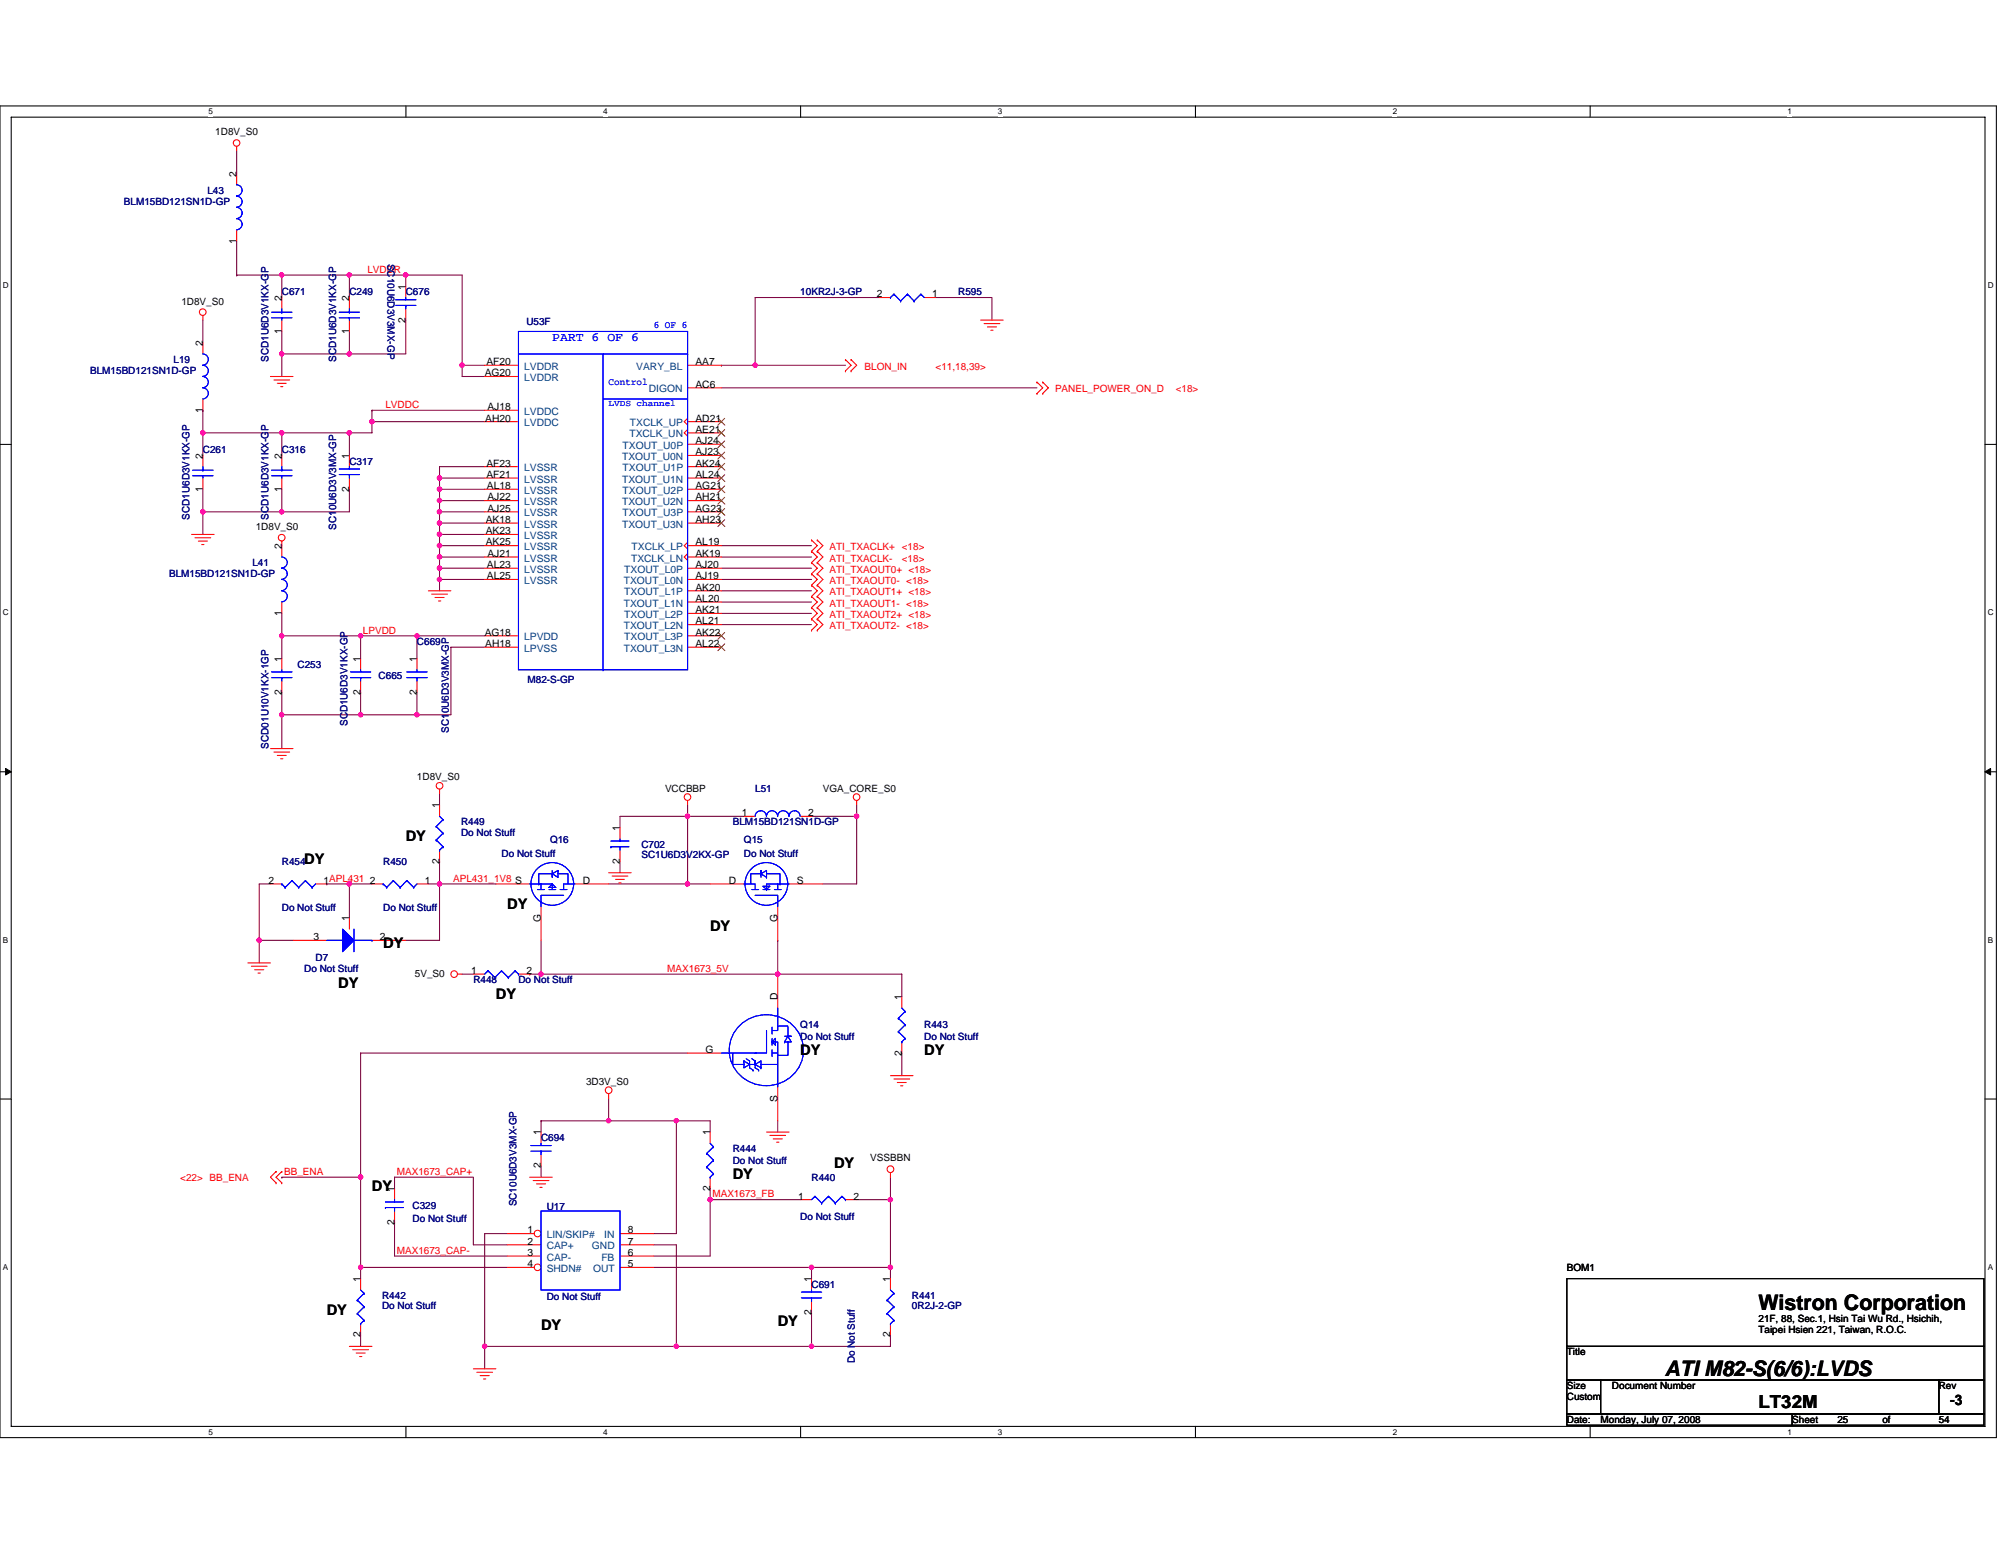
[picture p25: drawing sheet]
<svg xmlns="http://www.w3.org/2000/svg" width="279mm" height="216mm" viewBox="0 0 279 216" stroke-linecap="round" stroke-linejoin="round" font-family="sans-serif">
<defs><g id="words">
<g font-size="3">
<text x="245.7" y="182.9">Wistron Corporation</text>
<text x="232.6" y="192.2">ATI M82-S(6/6):LVDS</text>
</g>
<text font-size="2.5" x="245.7" y="196.6">LT32M</text>
<g font-size="2">
<text x="56.7" y="117.5">DY</text>
<text x="42.5" y="120.6">DY</text>
<text x="70.9" y="126.9">DY</text>
<text x="99.2" y="130">DY</text>
<text x="47.2" y="137.9">DY</text>
<text x="53.5" y="132.4">DY</text>
<text x="69.3" y="139.5">DY</text>
<text x="111.8" y="147.4">DY</text>
<text x="129.1" y="147.4">DY</text>
<text x="52" y="166.3">DY</text>
<text x="102.4" y="164.7">DY</text>
<text x="116.5" y="163.1">DY</text>
<text x="45.7" y="183.6">DY</text>
<text x="75.6" y="185.8">DY</text>
<text x="108.6" y="185.2">DY</text>
<text x="272.4" y="196.2">-3</text>
</g>
<text font-size="1.7" fill="#00f" x="77.2" y="47.6">PART 6 OF 6</text>
<g font-size="1.4">
<text x="30.1" y="18.9">1D8V_S0</text>
<text x="33" y="24.7" transform="rotate(-90 33 24.7)">2</text>
<text x="33" y="34" transform="rotate(-90 33 34)">1</text>
<text x="56.7" y="40.4" transform="rotate(-90 56.7 40.4)">1</text>
<text x="122.5" y="41.5">2</text>
<text x="130.2" y="41.5">1</text>
<text x="25.3" y="42.5">1D8V_S0</text>
<text x="39.3" y="46.6" transform="rotate(-90 39.3 46.6)">1</text>
<text x="39.3" y="42" transform="rotate(-90 39.3 42)">2</text>
<text x="48.8" y="46.6" transform="rotate(-90 48.8 46.6)">1</text>
<text x="48.8" y="42" transform="rotate(-90 48.8 42)">2</text>
<text x="56.7" y="45" transform="rotate(-90 56.7 45)">2</text>
<text x="28.3" y="48.3" transform="rotate(-90 28.3 48.3)">2</text>
<text x="67.7" y="52.6">AG20</text>
<text x="67.9" y="51">AF20</text>
<text x="97.2" y="51">AA7</text>
<text x="28.3" y="57.6" transform="rotate(-90 28.3 57.6)">1</text>
<text x="67.8" y="58.9">AH20</text>
<text x="68.1" y="57.3">AJ18</text>
<text x="97.2" y="54.1">AC6</text>
<text x="97.2" y="58.9">AD21</text>
<text x="28.3" y="64.1" transform="rotate(-90 28.3 64.1)">2</text>
<text x="39.3" y="64.1" transform="rotate(-90 39.3 64.1)">2</text>
<text x="48.8" y="64.1" transform="rotate(-90 48.8 64.1)">1</text>
<text x="67.9" y="65.2">AF23</text>
<text x="97.2" y="60.4">AE21</text>
<text x="97.2" y="63.6">AJ23</text>
<text x="97.2" y="65.2">AK24</text>
<text x="97.2" y="62">AJ24</text>
<text x="28.3" y="68.7" transform="rotate(-90 28.3 68.7)">1</text>
<text x="39.3" y="68.7" transform="rotate(-90 39.3 68.7)">1</text>
<text x="48.8" y="68.7" transform="rotate(-90 48.8 68.7)">2</text>
<text x="67.9" y="66.7">AF21</text>
<text x="68" y="68.3">AL18</text>
<text x="68.1" y="69.9">AJ22</text>
<text x="68.1" y="71.5">AJ25</text>
<text x="97.2" y="69.9">AH21</text>
<text x="97.2" y="66.7">AL24</text>
<text x="97.2" y="71.5">AG23</text>
<text x="97.2" y="68.3">AG21</text>
<text x="35.7" y="74">1D8V_S0</text>
<text x="39.3" y="76.7" transform="rotate(-90 39.3 76.7)">2</text>
<text x="67.9" y="73">AK18</text>
<text x="67.9" y="74.6">AK23</text>
<text x="67.9" y="76.2">AK25</text>
<text x="68.1" y="77.8">AJ21</text>
<text x="97.2" y="76.2">AL19</text>
<text x="97.2" y="73">AH23</text>
<text x="97.2" y="77.8">AK19</text>
<text x="68" y="79.3">AL23</text>
<text x="68" y="80.9">AL25</text>
<text x="97.2" y="79.3">AJ20</text>
<text x="97.2" y="82.5">AK20</text>
<text x="97.2" y="80.9">AJ19</text>
<text x="39.3" y="86" transform="rotate(-90 39.3 86)">1</text>
<text x="67.7" y="88.8">AG18</text>
<text x="97.2" y="85.6">AK21</text>
<text x="97.2" y="88.8">AK22</text>
<text x="97.2" y="84.1">AL20</text>
<text x="97.2" y="87.2">AL21</text>
<text x="39.3" y="92.4" transform="rotate(-90 39.3 92.4)">1</text>
<text x="50.4" y="92.4" transform="rotate(-90 50.4 92.4)">1</text>
<text x="58.2" y="92.4" transform="rotate(-90 58.2 92.4)">1</text>
<text x="67.8" y="90.4">AH18</text>
<text x="97.2" y="90.4">AL22</text>
<text x="39.3" y="97" transform="rotate(-90 39.3 97)">2</text>
<text x="50.4" y="97" transform="rotate(-90 50.4 97)">2</text>
<text x="58.2" y="97" transform="rotate(-90 58.2 97)">2</text>
<text x="58.3" y="109">1D8V_S0</text>
<text x="61.4" y="112.9" transform="rotate(-90 61.4 112.9)">1</text>
<text x="92.9" y="110.6">VCCBBP</text>
<text x="103.6" y="114">1</text>
<text x="112.9" y="114">2</text>
<text x="115" y="110.6">VGA_CORE_S0</text>
<text x="86.6" y="116.1" transform="rotate(-90 86.6 116.1)">1</text>
<text x="37.5" y="123.4">2</text>
<text x="45.2" y="123.4">1APL431</text>
<text x="51.6" y="123.4">2</text>
<text x="59.4" y="123.4">1</text>
<text x="61.4" y="120.6" transform="rotate(-90 61.4 120.6)">2</text>
<text x="81.4" y="123.4">D</text>
<text x="86.6" y="120.6" transform="rotate(-90 86.6 120.6)">2</text>
<text x="101.8" y="123.4">D</text>
<text x="111.3" y="123.4">S</text>
<text x="43.8" y="131.3">3</text>
<text x="48.8" y="128.7" transform="rotate(-90 48.8 128.7)">1</text>
<text x="53.1" y="131.3">2</text>
<text x="75.6" y="128.8" transform="rotate(-90 75.6 128.8)">G</text>
<text x="108.6" y="128.8" transform="rotate(-90 108.6 128.8)">G</text>
<text x="58" y="136.4">5V_S0</text>
<text x="65.8" y="136">1</text>
<text x="73.5" y="136">2</text>
<text x="108.6" y="139.7" transform="rotate(-90 108.6 139.7)">D</text>
<text x="126" y="139.7" transform="rotate(-90 126 139.7)">1</text>
<text x="98.6" y="147">G</text>
<text x="126" y="147.4" transform="rotate(-90 126 147.4)">2</text>
<text x="81.9" y="151.5">3D3V_S0</text>
<text x="108.6" y="153.8" transform="rotate(-90 108.6 153.8)">S</text>
<text x="75.6" y="158.6" transform="rotate(-90 75.6 158.6)">1</text>
<text x="99.2" y="158.6" transform="rotate(-90 99.2 158.6)">1</text>
<text x="55.1" y="166.4" transform="rotate(-90 55.1 166.4)">1</text>
<text x="75.6" y="163.2" transform="rotate(-90 75.6 163.2)">2</text>
<text x="99.2" y="166.3" transform="rotate(-90 99.2 166.3)">2</text>
<text x="111.5" y="167.5">1</text>
<text x="119.2" y="167.5">2</text>
<text x="121.6" y="162.2">VSSBBN</text>
<text x="55.1" y="171" transform="rotate(-90 55.1 171)">2</text>
<text x="73.7" y="172.3">1</text>
<text x="73.7" y="173.8">2</text>
<text x="87.7" y="172.3">8</text>
<text x="87.7" y="173.8">7</text>
<text x="50.4" y="179" transform="rotate(-90 50.4 179)">1</text>
<text x="73.7" y="175.4">3</text>
<text x="73.7" y="177">4</text>
<text x="87.7" y="175.4">6</text>
<text x="87.7" y="177">5</text>
<text x="113.3" y="179" transform="rotate(-90 113.3 179)">1</text>
<text x="124.4" y="179" transform="rotate(-90 124.4 179)">1</text>
<text x="218.9" y="177.5">BOM1</text>
<text x="113.3" y="183.6" transform="rotate(-90 113.3 183.6)">2</text>
<text x="245.7" y="184.6">21F, 88, Sec.1, Hsin Tai Wu Rd., Hsichih,</text>
<text x="50.4" y="186.8" transform="rotate(-90 50.4 186.8)">2</text>
<text x="124.4" y="186.8" transform="rotate(-90 124.4 186.8)">2</text>
<text x="218.9" y="189.3">Title</text>
<text x="245.7" y="186.2">Taipei Hsien 221, Taiwan, R.O.C.</text>
<text x="218.9" y="194">Size</text>
<text x="218.9" y="195.6">Custom</text>
<text x="225.2" y="194">Document Number</text>
<text x="270.8" y="194">Rev</text>
<text x="218.9" y="198.7">Date:</text>
<text x="223.6" y="198.7">Monday, July 07, 2008</text>
<text x="250.4" y="198.7">Sheet</text>
<text x="256.7" y="198.7">25</text>
<text x="263" y="198.7">of</text>
<text x="270.8" y="198.7">54</text>
</g>
<g font-size="1.4" fill="#000080">
<text x="17.3" y="28.7">BLM15BD121SN1D-GP</text>
<text x="29" y="27.1">L43</text>
<text x="39.4" y="41.3">C671</text>
<text x="48.8" y="41.3">C249</text>
<text x="54.1" y="36.8" transform="rotate(90 54.1 36.8)">SC10U6D3V3MX-GP</text>
<text x="56.7" y="41.3">C676</text>
<text x="111.8" y="41.3">10KR2J-3-GP</text>
<text x="133.9" y="41.3">R595</text>
<text x="73.5" y="45.3">U53F</text>
<text x="12.6" y="52.3">BLM15BD121SN1D-GP</text>
<text x="24.2" y="50.7">L19</text>
<text x="37.5" y="50.5" transform="rotate(-90 37.5 50.5)">SCD1U6D3V1KX-GP</text>
<text x="46.9" y="50.5" transform="rotate(-90 46.9 50.5)">SCD1U6D3V1KX-GP</text>
<text x="28.3" y="63.3">C261</text>
<text x="39.4" y="63.3">C316</text>
<text x="48.8" y="64.9">C317</text>
<text x="26.5" y="72.6" transform="rotate(-90 26.5 72.6)">SCD1U6D3V1KX-GP</text>
<text x="37.5" y="72.6" transform="rotate(-90 37.5 72.6)">SCD1U6D3V1KX-GP</text>
<text x="46.9" y="74" transform="rotate(-90 46.9 74)">SC10U6D3V3MX-GP</text>
<text x="23.6" y="80.6">BLM15BD121SN1D-GP</text>
<text x="35.3" y="79.1">L41</text>
<text x="41.6" y="93.2">C253</text>
<text x="52.9" y="94.8">C665</text>
<text x="58.3" y="90.1">C669</text>
<text x="73.7" y="95.4">M82-S-GP</text>
<text x="48.5" y="101.4" transform="rotate(-90 48.5 101.4)">SCD1U6D3V1KX-GP</text>
<text x="37.5" y="104.5" transform="rotate(-90 37.5 104.5)">SCD01U10V1KX-1GP</text>
<text x="62.7" y="102.3" transform="rotate(-90 62.7 102.3)">SC10U6D3V3MX-GP</text>
<text x="105.5" y="110.6">L51</text>
<text x="64.4" y="115.3">R449</text>
<text x="64.4" y="116.7">Do Not Stuff</text>
<text x="70.1" y="119.7">Do Not Stuff</text>
<text x="76.8" y="117.8">Q16</text>
<text x="89.6" y="118.4">C702</text>
<text x="89.6" y="119.8">SC1U6D3V2KX-GP</text>
<text x="102.4" y="115.3">BLM15BD121SN1D-GP</text>
<text x="103.9" y="117.8">Q15</text>
<text x="103.9" y="119.7">Do Not Stuff</text>
<text x="39.4" y="120.8">R454</text>
<text x="53.5" y="120.8">R450</text>
<text x="39.4" y="127.2">Do Not Stuff</text>
<text x="53.5" y="127.2">Do Not Stuff</text>
<text x="42.5" y="135.7">Do Not Stuff</text>
<text x="44.1" y="134.2">D7</text>
<text x="66.1" y="137.3">R448</text>
<text x="72.4" y="137.3">Do Not Stuff</text>
<text x="111.8" y="143.6">Q14</text>
<text x="129.1" y="143.6">R443</text>
<text x="111.8" y="145.2">Do Not Stuff</text>
<text x="129.1" y="145.2">Do Not Stuff</text>
<text x="75.6" y="159.4">C694</text>
<text x="102.4" y="160.9">R444</text>
<text x="102.4" y="162.5">Do Not Stuff</text>
<text x="113.4" y="164.9">R440</text>
<text x="57.6" y="168.8">C329</text>
<text x="57.6" y="170.7">Do Not Stuff</text>
<text x="72.2" y="168.5" transform="rotate(-90 72.2 168.5)">SC10U6D3V3MX-GP</text>
<text x="76.4" y="169">U17</text>
<text x="111.8" y="170.4">Do Not Stuff</text>
<text x="113.4" y="179.8">C691</text>
<text x="53.4" y="181.4">R442</text>
<text x="53.4" y="182.8">Do Not Stuff</text>
<text x="76.4" y="181.6">Do Not Stuff</text>
<text x="127.4" y="181.4">R441</text>
<text x="127.4" y="182.8">0R2J-2-GP</text>
<text x="119.4" y="190.4" transform="rotate(-90 119.4 190.4)">Do Not Stuff</text>
</g>
<g font-size="1.4" fill="#f00">
<text x="51.3" y="38.1">LVDDR</text>
<text x="120.8" y="51.6">BLON_IN</text>
<text x="130.7" y="51.6">&lt;11,18,39&gt;</text>
<text x="53.8" y="57">LVDDC</text>
<text x="147.4" y="54.8">PANEL_POWER_ON_D</text>
<text x="164.3" y="54.8">&lt;18&gt;</text>
<text x="115.9" y="76.8">ATI_TXACLK+ &lt;18&gt;</text>
<text x="115.9" y="78.4">ATI_TXACLK-</text>
<text x="115.9" y="80">ATI_TXAOUT0+ &lt;18&gt;</text>
<text x="115.9" y="81.6">ATI_TXAOUT0- &lt;18&gt;</text>
<text x="115.9" y="83.1">ATI_TXAOUT1+ &lt;18&gt;</text>
<text x="126" y="78.4">&lt;18&gt;</text>
<text x="50.7" y="88.5">LPVDD</text>
<text x="115.9" y="84.7">ATI_TXAOUT1- &lt;18&gt;</text>
<text x="115.9" y="86.3">ATI_TXAOUT2+ &lt;18&gt;</text>
<text x="115.9" y="87.9">ATI_TXAOUT2- &lt;18&gt;</text>
<text x="63.3" y="123.1">APL431_1V8 S</text>
<text x="93.2" y="135.7">MAX1673_5V</text>
<text x="25.2" y="164.9">&lt;22&gt; BB_ENA</text>
<text x="39.7" y="164.1">BB_ENA</text>
<text x="55.4" y="164.1">MAX1673_CAP+</text>
<text x="99.5" y="167.2">MAX1673_FB</text>
<text x="55.4" y="175.1">MAX1673_CAP-</text>
</g>
<g font-size="1.4" fill="#00f">
<text x="91.3" y="45.8">6 OF 6</text>
<text x="85" y="53.7">Control</text>
</g>
<g font-size="1.4" fill="#004080">
<text x="73.2" y="51.6">LVDDR</text>
<text x="73.2" y="53.2">LVDDR</text>
<text x="88.9" y="51.6">VARY_BL</text>
<text x="73.2" y="57.9">LVDDC</text>
<text x="73.2" y="59.5">LVDDC</text>
<text x="88" y="59.5">TXCLK_UP</text>
<text x="90.6" y="54.8">DIGON</text>
<text x="73.2" y="65.8">LVSSR</text>
<text x="86.9" y="64.2">TXOUT_U0N</text>
<text x="87" y="65.8">TXOUT_U1P</text>
<text x="87" y="62.7">TXOUT_U0P</text>
<text x="87.9" y="61.1">TXCLK_UN</text>
<text x="73.2" y="67.4">LVSSR</text>
<text x="73.2" y="69">LVSSR</text>
<text x="73.2" y="70.5">LVSSR</text>
<text x="86.9" y="70.5">TXOUT_U2N</text>
<text x="86.9" y="67.4">TXOUT_U1N</text>
<text x="87" y="69">TXOUT_U2P</text>
<text x="73.2" y="73.7">LVSSR</text>
<text x="73.2" y="72.1">LVSSR</text>
<text x="73.2" y="75.3">LVSSR</text>
<text x="73.2" y="76.8">LVSSR</text>
<text x="86.9" y="73.7">TXOUT_U3N</text>
<text x="87" y="72.1">TXOUT_U3P</text>
<text x="88.2" y="76.8">TXCLK_LP</text>
<text x="73.2" y="78.4">LVSSR</text>
<text x="73.2" y="80">LVSSR</text>
<text x="73.2" y="81.6">LVSSR</text>
<text x="87.1" y="81.6">TXOUT_L0N</text>
<text x="87.2" y="80">TXOUT_L0P</text>
<text x="87.2" y="83.1">TXOUT_L1P</text>
<text x="88.2" y="78.4">TXCLK_LN</text>
<text x="73.2" y="89.4">LPVDD</text>
<text x="87.1" y="84.7">TXOUT_L1N</text>
<text x="87.1" y="87.9">TXOUT_L2N</text>
<text x="87.2" y="86.3">TXOUT_L2P</text>
<text x="87.2" y="89.4">TXOUT_L3P</text>
<text x="73.2" y="91">LPVSS</text>
<text x="87.1" y="91">TXOUT_L3N</text>
<text x="76.4" y="172.9">LIN/SKIP#</text>
<text x="84.4" y="172.9">IN</text>
<text x="76.4" y="174.5">CAP+</text>
<text x="76.4" y="176">CAP-</text>
<text x="76.4" y="177.6">SHDN#</text>
<text x="82.7" y="174.5">GND</text>
<text x="82.8" y="177.6">OUT</text>
<text x="84" y="176">FB</text>
</g>
<text font-size="1.2" fill="#00f" x="85" y="56.7">LVDS channel</text>
<g font-size="1.1">
<text x="29.1" y="16">5</text>
<text x="84.3" y="16">4</text>
<text x="139.4" y="16">3</text>
<text x="194.6" y="16">2</text>
<text x="249.7" y="16">1</text>
<text x=".4" y="40.2">D</text>
<text x="277.7" y="40.2">D</text>
<text x=".4" y="85.9">C</text>
<text x="277.7" y="85.9">C</text>
<text x=".4" y="131.6">B</text>
<text x="277.7" y="131.6">B</text>
<text x=".4" y="177.3">A</text>
<text x="277.7" y="177.3">A</text>
<text x="29.1" y="200.4">5</text>
<text x="84.3" y="200.4">4</text>
<text x="139.4" y="200.4">3</text>
<text x="194.6" y="200.4">2</text>
<text x="249.7" y="200.4">1</text>
</g>
</g></defs>
<path d="M0 14.8h278.9v186h-278.9zM1.6 16.4h275.7v182.8h-275.7z" fill="none" stroke="#000" stroke-width=".15"/>
<g fill="#fff">
<path d="M29.1 14.9h.6v1.3h-.6z"/>
<path d="M29.1 199.3h.6v1.3h-.6z"/>
</g>
<path d="M56.7 14.8v1.6M56.7 199.2v1.6" fill="none" stroke="#000" stroke-width=".15"/>
<g fill="#fff">
<path d="M84.3 14.9h.6v1.3h-.6z"/>
<path d="M84.3 199.3h.6v1.3h-.6z"/>
</g>
<path d="M111.8 14.8v1.6M111.8 199.2v1.6" fill="none" stroke="#000" stroke-width=".15"/>
<g fill="#fff">
<path d="M139.4 14.9h.6v1.3h-.6z"/>
<path d="M139.4 199.3h.6v1.3h-.6z"/>
</g>
<path d="M167 14.8v1.6M167 199.2v1.6" fill="none" stroke="#000" stroke-width=".15"/>
<g fill="#fff">
<path d="M194.6 14.9h.6v1.3h-.6z"/>
<path d="M194.6 199.3h.6v1.3h-.6z"/>
</g>
<path d="M222.1 14.8v1.6M222.1 199.2v1.6" fill="none" stroke="#000" stroke-width=".15"/>
<g fill="#fff">
<path d="M249.7 14.9h.6v1.3h-.6z"/>
<path d="M249.7 199.3h.6v1.3h-.6z"/>
<path d="M.4 39.2h.8v1.3h-.8z"/>
<path d="M277.7 39.2h.8v1.3h-.8z"/>
<path d="M.4 84.9h.8v1.3h-.8z"/>
<path d="M277.7 84.9h.8v1.3h-.8z"/>
</g>
<path d="M0 62.1h1.6M277.3 62.1h1.6" fill="none" stroke="#000" stroke-width=".15"/>
<g fill="#fff">
<path d="M.4 130.6h.7v1.3h-.7z"/>
<path d="M277.7 130.6h.7v1.3h-.7z"/>
</g>
<path d="M0 107.8h1.6M277.3 107.8h1.6" fill="none" stroke="#000" stroke-width=".15"/>
<path d="M.8 107.3l.8 .5-.8 .4zM277.3 107.8l.8-.5v.9z" fill="#000" stroke="#000" stroke-width=".14"/>
<g fill="#fff">
<path d="M.4 176.3h.7v1.3h-.7z"/>
<path d="M277.7 176.3h.7v1.3h-.7z"/>
</g>
<path d="M0 153.5h1.6M277.3 153.5h1.6M218.9 178.6h58.3v9.4h-58.3zM218.9 197.5h31.5v1.5h-31.5zM218.9 188h58.3v4.7h-58.3zM218.9 192.7h4.7v4.8h-4.7zM223.6 192.7h47.2v4.8h-47.2zM250.4 197.5h26.8v1.5h-26.8zM270.8 192.7h6.4v4.8h-6.4z" fill="none" stroke="#000" stroke-width=".15"/>
<g fill="none" stroke="#800040" stroke-width=".15">
<path d="M33.1 33.7v4.7M33.1 38.4h.1M33.1 21.1v3.1M33.1 38.4h6.3M39.4 38.4h9.4v3.2M39.4 38.4v3.2M48.8 38.4h7.9v1.6M48.8 38.4h.1M56.7 38.4h.1M56.7 38.4h7.9v12.6h3.1M28.3 57.3h.1M28.3 44.7v3.2"/>
<path d="M28.3 57.3v3.2M39.4 46.3v3.1M39.4 49.4h9.4M39.4 49.4h.1M39.4 49.4v3.2M48.8 49.4h.1M48.8 46.3v3.1M52 58.9v1.6h-3.2M52 58.9h.1M52 57.3v1.6M52 57.3h.1M52 58.9h15.7"/>
<path d="M52 57.3h15.7M56.7 44.7v4.7h-7.9M64.6 51h.1M64.6 51v1.6h3.1M100.8 54.2h44.1M100.8 51h.1M100.8 51h17.3M105.5 51h.1M122.8 41.6h-17.3v9.4M130.7 41.6h7.9v3.1M28.3 68.3v3.2M28.3 71.5h11.1"/>
<path d="M28.3 60.5h11.1v3.1M28.3 60.5v3.1M28.3 71.5h.1M28.3 71.5v3.1M39.4 71.5h.1M39.4 68.3v3.2M39.4 60.5h9.4v3.1M39.4 60.5h.1M48.8 60.5h.1M48.8 68.3v3.2h-9.4M61.4 77.8h.1M61.4 79.4h6.3"/>
<path d="M61.4 76.2h.1M61.4 76.2v1.6h6.3M61.4 66.8v1.5h6.3M61.4 66.8h.1M61.4 68.3v1.6h6.3M61.4 68.3h.1M61.4 74.6v1.6M61.4 71.5h.1M61.4 69.9h.1M61.4 73h6.3M61.4 71.5v1.5M61.4 74.6h.1"/>
<path d="M61.4 73h.1M61.4 79.4h.1M61.4 69.9v1.6M61.4 73v1.6M61.4 77.8v4.7M61.4 76.2h6.3M61.4 71.5h6.3M61.4 74.6h6.3M67.7 65.2h-6.3v1.6h6.3M100.8 76.2h12.6M100.8 77.8h12.6M100.8 79.4h12.6"/>
<path d="M39.4 99.8h.1M39.4 88.8v3.1M39.4 88.8h11v3.1M39.4 88.8h.1M39.4 96.7v3.1h11M39.4 85.7v3.1M39.4 99.8v4.7M50.4 88.8h7.9v3.1M50.4 88.8h.1M50.4 99.8h7.9M50.4 96.7h.1M50.4 96.7v3.1"/>
<path d="M58.3 96.7v3.1M58.3 99.8h.1M58.3 88.8h.1M58.3 88.8h9.4M61.4 80.9h.1M61.4 80.9h6.3M67.7 90.4h-4.7v9.4h-4.7M100.8 80.9h12.6M100.8 82.5h12.6M100.8 84.1h12.6M100.8 85.7h12.6M100.8 87.2h12.6"/>
<path d="M61.4 110.8v1.6M96.1 114h-9.5v1.6M96.1 112.4v1.6h7.8M96.1 114h.1M96.1 114v9.4M113.4 114h6.3M119.7 112.4v1.6M119.7 114h.1M119.7 114v9.4h-4.7M36.2 131.3h.1M36.2 131.3v3.2M36.2 131.3h4.7"/>
<path d="M37.8 123.4h-1.6v7.9M45.7 123.4h.1M45.7 123.4h3.1M48.8 123.4h.1M48.8 123.4h3.2M48.8 123.4v4.8M59.8 123.4h1.6M61.4 123.4v7.9h-4.7M61.4 120.3h.1M61.4 123.4h.1M61.4 120.3v3.1M61.4 123.4h7.9"/>
<path d="M64.6 136h1.5M74 136h.1M74 136h34.6M75.6 131.3v4.7M75.6 136h.1M85 123.4h11.1M86.6 120.3v1.6M96.1 123.4h.1M96.1 123.4h3.1M108.6 136h17.4v3.2M108.6 131.3h.1M108.6 131.3v4.7"/>
<path d="M50.4 147.1h.1M50.4 147.1h45.7M50.4 147.1v31.5M75.6 156.5h.1M75.6 156.5v1.6M75.6 156.5h9.4M85 153.4v3.1M85 156.5h9.5M94.5 156.5h4.7v1.6M94.5 156.5h.1M94.5 156.5v15.8h-3.2M108.6 156.5v1.6"/>
<path d="M126 147.1v3.1M39.4 164.4h.1M39.4 164.4h11M50.4 177h.1M50.4 177h20.5M50.4 164.4h.1M55.1 164.4v1.6M55.1 164.4h.1M55.1 164.4h11v9.4h4.8M55.1 170.7v4.7h15.8M55.1 170.7h.1M70.9 172.3h-3.2v15.7"/>
<path d="M75.6 162.8v1.6M91.3 177h22.1M91.3 173.8h3.2v14.2M99.2 167.5v7.9h-7.9M99.2 167.5h.1M99.2 166v1.5M99.2 167.5h12.6M113.4 177v1.6M113.4 177h.1M113.4 177h11M119.7 167.5h4.7M124.4 177v1.6"/>
<path d="M124.4 167.5h.1M124.4 164.4v3.1M124.4 167.5v9.5M50.4 186.4v1.6M67.7 188h.1M67.7 188v3.2M67.7 188h45.7M94.5 188h.1M113.4 183.3v4.7M124.4 186.4v1.6h-11"/>
</g>
<g fill="#f0f" stroke="#f0f" stroke-width=".15">
<circle cx="61.4" cy="77.8" r=".3"/>
<circle cx="61.4" cy="80.9" r=".3"/>
<circle cx="61.4" cy="76.2" r=".31"/>
<circle cx="61.4" cy="66.7" r=".31"/>
<circle cx="61.4" cy="68.3" r=".31"/>
<circle cx="61.4" cy="71.5" r=".31"/>
<circle cx="61.4" cy="69.9" r=".3"/>
<circle cx="61.4" cy="74.6" r=".31"/>
<circle cx="61.4" cy="73" r=".3"/>
<circle cx="61.4" cy="79.3" r=".31"/>
<circle cx="50.4" cy="88.8" r=".3"/>
<circle cx="64.5" cy="51" r=".31"/>
<circle cx="48.8" cy="60.4" r=".31"/>
<circle cx="58.2" cy="99.8" r=".3"/>
<circle cx="39.3" cy="99.8" r=".3"/>
<circle cx="39.3" cy="88.8" r=".3"/>
<circle cx="56.7" cy="38.4" r=".3"/>
<circle cx="58.3" cy="88.8" r=".3"/>
<circle cx="39.3" cy="38.4" r=".3"/>
<circle cx="48.8" cy="49.4" r=".3"/>
<circle cx="39.3" cy="49.4" r=".3"/>
<circle cx="28.3" cy="60.4" r=".31"/>
<circle cx="39.3" cy="71.5" r=".3"/>
<circle cx="28.3" cy="71.5" r=".31"/>
<circle cx="39.3" cy="60.4" r=".3"/>
<circle cx="52" cy="58.9" r=".31"/>
<circle cx="50.4" cy="99.8" r=".3"/>
<circle cx="48.8" cy="38.4" r=".3"/>
<circle cx="48.8" cy="123.4" r=".31"/>
<circle cx="36.2" cy="131.3" r=".31"/>
<circle cx="67.7" cy="188" r=".3"/>
<circle cx="94.5" cy="156.5" r=".3"/>
<circle cx="61.4" cy="123.4" r=".31"/>
<circle cx="50.4" cy="177" r=".3"/>
<circle cx="85" cy="156.5" r=".3"/>
<circle cx="99.2" cy="167.5" r=".3"/>
<circle cx="96" cy="123.4" r=".31"/>
<circle cx="75.6" cy="136" r=".3"/>
<circle cx="50.4" cy="164.4" r=".3"/>
<circle cx="96" cy="114" r=".31"/>
<circle cx="108.6" cy="136" r=".3"/>
<circle cx="119.7" cy="114" r=".31"/>
<circle cx="124.4" cy="177" r=".31"/>
<circle cx="113.4" cy="177" r=".3"/>
<circle cx="113.4" cy="188" r=".3"/>
<circle cx="94.5" cy="188" r=".3"/>
<circle cx="124.4" cy="167.5" r=".3"/>
<circle cx="105.5" cy="51" r=".3"/>
</g>
<g fill="none" stroke="#f00" stroke-width=".15">
<path d="M33.1 20.4v.7M56.7 40v1.6M28.3 44.1v.6M37.8 52.6h3.1M38.3 53.1h2.2M38.7 53.5h1.3M39.2 54h.3M39.4 41.6v1.5M39.4 44.7v1.6M48.8 41.6v1.5M48.8 44.7v1.6M56.7 43.1v1.6"/>
<path d="M67.7 51h4.7M67.7 58.9h4.7M67.7 52.6h4.7M67.7 57.3h4.7M96.1 51h4.7M96.1 54.2h4.7M96.1 58.4l-.5 .5 .5 .5M96.1 58.9h4.7M96.1 60l-.5 .5 .5 .4M118.1 50.2h.1M118.1 51.8h.1M118.1 50.2l.8 .8-.8 .8"/>
<path d="M118.9 50.2h.1M118.9 51.8h.1M118.9 50.2l.8 .8-.8 .8M122.8 41.6h1.6M129.1 41.6h1.6M137 44.7h3.1M137.5 45.2h2.2M137.9 45.7h1.3M138.4 46.1h.3M144.9 53.4h.1M144.9 54.9h.1M144.9 53.4l.8 .8-.8 .7"/>
<path d="M145.7 53.4h.1M145.7 54.9h.1M145.7 53.4l.8 .8-.8 .7M26.8 74.6h3.1M27.2 75.1h2.2M27.7 75.6h1.3M28.2 76.1h.3M28.3 63.6v1.6M28.3 66.8v1.5M39.4 75.6v.6M39.4 63.6v1.6M39.4 66.8v1.5"/>
<path d="M67.7 71.5h4.7M67.7 73h4.7M67.7 68.3h4.7M67.7 69.9h4.7M67.7 65.2h4.7M67.7 66.8h4.7M67.7 79.4h4.7M67.7 74.6h4.7M67.7 76.2h4.7M67.7 77.8h4.7M96.1 60.5h4.7M96.1 71.5h4.7"/>
<path d="M96.1 73h4.7M96.1 68.3h4.7M96.1 69.9h4.7M96.1 65.2h4.7M96.1 66.8h4.7M96.1 62h4.7M96.1 63.6h4.7M96.1 79.4h4.7M96.1 76.2h4.7M96.1 77.8h4.7M96.1 75.7l-.5 .5 .5 .5M96.1 77.3l-.5 .5 .5 .5"/>
<path d="M113.4 75.4h.1M113.4 77h.1M113.4 78.6h.1M113.4 75.4l.8 .8-.8 .8M113.4 77l.8 .8-.8 .8M113.4 78.6l.8 .8-.8 .7M114.2 75.4h.1M114.2 77h.1M114.2 78.6h.1M114.2 75.4l.8 .8-.8 .8M114.2 77l.8 .8-.8 .8M114.2 78.6l.8 .8-.8 .7"/>
<path d="M58.3 91.9v1.6M58.3 95.1v1.6M59.8 82.5h3.2M60.3 83h2.2M60.8 83.4h1.2M61.3 83.9h.3M67.7 80.9h4.7M67.7 90.4h4.7M67.7 88.8h4.7M96.1 80.9h4.7M96.1 84.1h4.7M96.1 87.2h4.7"/>
<path d="M96.1 90.4h4.7M96.1 88.8h4.7M96.1 82.5h4.7M96.1 85.7h4.7M113.4 80.1h.1M113.4 81.7h.1M113.4 83.3h.1M113.4 84.9h.1M113.4 86.4h.1M113.4 88h.1M113.4 80.1l.8 .8-.8 .8M113.4 81.7l.8 .8-.8 .8"/>
<path d="M113.4 83.3l.8 .8-.8 .8M113.4 84.9l.8 .8-.8 .7M113.4 86.4l.8 .8-.8 .8M114.2 80.1h.1M114.2 81.7h.1M114.2 83.3h.1M114.2 84.9h.1M114.2 86.4h.1M114.2 88h.1M114.2 84.9l.8 .8-.8 .7M114.2 80.1l.8 .8-.8 .8M114.2 81.7l.8 .8-.8 .8"/>
<path d="M114.2 83.3l.8 .8-.8 .8M114.2 86.4l.8 .8-.8 .8M37.8 104.5h3.1M38.3 105h2.2M38.7 105.5h1.3M39.2 106h.3M61.4 110.2v.6M61.4 112.4v1.6M61.4 118.7v1.6M86.6 115.6v1.6M86.6 118.7v1.6M96.1 111.8v.6"/>
<path d="M119.7 111.8v.6M34.6 134.5h3.2M35.1 134.9h2.2M35.6 135.4h1.3M36 135.9h.4M37.8 123.4h1.6M44.1 123.4h1.6M63.9 136h.7M66.1 136h1.6M69.3 123.4h4.7M72.4 136h1.6M75.6 126.6v4.7"/>
<path d="M80.3 123.4h4.7M85 121.9h3.2M85.5 122.3h2.2M86 122.8h1.2M86.4 123.3h.4M108.6 136v4.8M85 152.7v.7M96.1 147.1h4.7M107.1 158.1h3.1M107.5 158.6h2.2M108 159h1.3M108.5 159.5h.3"/>
<path d="M108.6 151.8v4.7M124.4 150.2h3.2M124.9 150.7h2.2M125.3 151.2h1.3M125.8 151.6h.3M38.6 163.6h.1M38.6 165.2h.1M38.6 163.6l-.8 .8 .8 .8M39.4 163.6h.1M39.4 165.2h.1M39.4 163.6l-.8 .8 .8 .8M55.1 166v1.5"/>
<path d="M55.1 169.1v1.6M74 164.4h3.2M74.5 164.9h2.2M75 165.3h1.2M75.4 165.8h.3M113.4 178.6v1.5M124.4 163.8v.6M48.8 188h3.2M49.3 188.5h2.2M49.8 189h1.2M50.2 189.4h.3M66.1 191.2h3.2"/>
<path d="M66.6 191.6h2.2M67.1 192.1h1.2M67.5 192.6h.4M113.4 181.7v1.6"/>
<circle cx="33" cy="20" r=".46"/>
<circle cx="28.3" cy="43.6" r=".46"/>
<circle cx="39.4" cy="75.1" r=".46"/>
<circle cx="61.4" cy="109.7" r=".46"/>
<circle cx="96" cy="111.3" r=".46"/>
<circle cx="119.7" cy="111.3" r=".46"/>
<circle cx="63.4" cy="136" r=".46"/>
<circle cx="85" cy="152.2" r=".47"/>
<circle cx="124.4" cy="163.3" r=".47"/>
</g>
<g fill="none" stroke="#00f" stroke-width=".15">
<path d="M38 43.6h2.8M38 44.4h2.8M39.4 44.4v.3M39.4 43.6h.1M39.4 43.1v.5M47.4 43.6h2.8M47.4 44.4h2.8M48.8 44.4v.3M48.8 43.6h.1M48.8 43.1v.5M55.3 42.7h2.8M55.3 41.9h2.8"/>
<path d="M56.7 41.6v.3M56.7 42.7h.1M56.7 42.7v.4M72.4 46.3h23.7v47.2h-23.7zM72.4 49.4h23.7M84.2 55.7h11.9M84.2 49.4v44.1M96.1 49.4h.1M124.4 41.6h.1M124.9 41.1h.1M124.9 41.1l.9 .9M124.9 41.1l-.5 .5"/>
<path d="M125.8 42h.1M126.8 41.1h.1M126.8 41.1l.9 .9M126.8 41.1l-1 .9M127.7 42h.1M128.7 41.1h.1M128.7 41.1l.4 .5M128.7 41.1l-1 .9M26.9 65.7h2.9M26.9 66.4h2.9M28.3 66.4v.4M28.3 65.7h.1"/>
<path d="M28.3 65.2v.5M38 65.7h2.8M38 66.4h2.8M39.4 66.4v.4M39.4 65.7h.1M39.4 65.2v.5M56.8 94.6h2.9M56.8 93.8h2.9M58.3 93.5v.3M58.3 94.6h.1M58.3 94.6v.5M84.2 93.5h.1"/>
<path d="M60.9 115.4h.1M60.9 117.3h.1M60.9 115.4l1 1M60.9 117.3l1 1M61.4 118.7h.1M61.4 114l.5 .5M61.9 114.5h.1M61.9 116.4h.1M61.9 118.3h.1M61.9 114.5l-1 .9M61.9 116.4l-1 .9M61.9 118.3l-.5 .4"/>
<path d="M85.3 117.5h2.6M85.3 118.3h.1M85.3 118.3h2.6M86.6 117.2v.3M86.6 118.3v.4M39.4 123.4h.1M39.4 123.4l.4 .5M39.8 123.9h.1M40.8 123h.1M40.8 123l.9 .9M40.8 123l-1 .9M41.7 123.9h.1"/>
<path d="M42.7 123h.1M42.7 123l.9 .9M42.7 123l-1 .9M43.6 123.9h.1M44.1 123.4l-.5 .5M68.2 135.6h.1M68.2 135.6l-.5 .4M68.2 135.6l.9 .9M69.1 136.5h.1M70.1 135.6h.1M70.1 135.6l-1 .9M70.1 135.6l.9 .9"/>
<path d="M71 136.5h.1M72 135.6h.1M72 135.6l-1 .9M72 135.6l.4 .4M72.4 136h.1M74 123.4h1.6v.8M75.1 124.2h1M75.3 123.4h.1M75.6 123.4h1.6v.8M76.7 124.2h.9M77.2 123.4l.4 .5h-.9zM77.2 123.4h.1"/>
<path d="M77.2 122h-1.9v1.4M77.2 121.6v.9v-.5M77.2 122h.1M77.9 122h1.5v1.4M77.9 121.6v.9l-.7-.5M77.9 121.6h.1M77.9 121.6l-.7 .4M78.3 124.2h.9M78.7 125h-3.1v1.6M80.3 123.4h-1.6v.8M100.8 147.1h4.9M102.4 147.1v1.6h1.5"/>
<path d="M103.1 143.5a5.2 5.2 0 0 1 5.6-1.5 5.2 5.2 0 0 1 3.5 4.7 5.2 5.2 0 0 1-5.1 4.9 5.2 5.2 0 0 1-5.2-4.9 4.8 4.8 0 0 1 1.2-3.2zM103.9 148.2v.9l.8-.4M103.9 148.2h.1M103.9 148.2l.8 .5M104.2 147.8l.5 .4M104.7 148.7h.8M104.7 148.2v.9v-.4M104.7 148.7h.1M104.7 148.2h.1M104.7 149.1l.5 .3M105 147.8l.5 .4M105.2 149.4h.1"/>
<path d="M105.5 148.7v-.5v.9l.5 .3M105.5 148.7l.8-.5v.9M105.5 148.7h.1M105.5 148.2h.1M105.5 148.7l.8 .4M106 149.4h.1M106.3 148.7h2.3M106.3 149.1h.1M107.1 143.9v3.2h-1.6M107.9 146.6v1M107.9 143.4v1M107.9 145v1"/>
<path d="M107.9 147.1h.7v4.7M107.9 145.5h.7v1.6M107.9 145.5h.1M108.3 145v1l-.4-.5zM108.6 140.8v3.1h-.7M108.6 143.3h1.5v1.4h.4h-.9M109.6 145.5h.1M110.1 144.7l.4 .8h-.9M110.1 144.7h.1M110.1 145.5v1.9h-1.5M110.1 144.7l-.5 .8M53.8 167.9h2.6"/>
<path d="M53.8 168.6h.1M53.8 168.6h2.6M55.1 167.5v.4M55.1 168.6v.5M112 181.3h2.8M112 180.4h2.8M113.4 180.1v.3M113.4 181.3h.1M113.4 181.3v.4"/>
<circle cx="77.2" cy="123.4" r="2.98"/>
</g>
<g fill="none" stroke="#804000" stroke-width=".14">
<path d="M100.3 58.4l1 1M100.3 60l1 .9M101.2 58.4l-.9 1M101.2 60l-.9 .9M100.3 71l1 1M100.3 72.6l1 .9M100.3 67.9l1 .9M100.3 69.4l1 1M100.3 64.7l1 1M100.3 66.3l1 .9M100.3 61.6l1 .9M100.3 63.1l1 1"/>
<path d="M101.2 71l-.9 1M101.2 72.6l-.9 .9M101.2 67.9l-.9 .9M101.2 69.4l-.9 1M101.2 64.7l-.9 1M101.2 66.3l-.9 .9M101.2 61.6l-.9 .9M101.2 63.1l-.9 1M100.3 89.9l1 1M100.3 88.3l1 1M101.2 89.9l-.9 1M101.2 88.3l-.9 1"/>
</g>
<circle cx="75.1" cy="172.3" r=".46" fill="#fff" stroke="#f00" stroke-width=".15"/>
<path d="M70.9 172.3h3.7M70.9 173.8h4.7M70.9 175.4h4.7" fill="none" stroke="#f00" stroke-width=".15"/>
<circle cx="75.1" cy="177" r=".46" fill="#fff" stroke="#f00" stroke-width=".15"/>
<g fill="none" stroke="#f00" stroke-width=".15">
<path d="M33.1 24.2v1.6M33.1 32.1v1.6M28.3 47.9v1.5M28.3 55.7v1.6M39.4 76.2v1.6M48.8 63.6v1.6M48.8 66.8v1.5M39.4 84.1v1.6M39.4 91.9v1.6M39.4 95.1v1.6M50.4 91.9v1.6M50.4 95.1v1.6"/>
<path d="M103.9 114h1.6M111.8 114h1.6M40.9 131.3h4.8M48.8 128.2v1.6M52 131.3h4.7M52 123.4h1.5M58.3 123.4h1.5M99.2 123.4h4.7M108.6 126.6v4.7M110.2 123.4h4.8M126 139.2v1.6M75.6 158.1v1.6"/>
<path d="M99.2 158.1v1.6M126 145.5v1.6M50.4 178.6v1.5M70.9 177h3.7M75.6 161.2v1.6M86.6 177h4.7M86.6 175.4h4.7M86.6 173.8h4.7M86.6 172.3h4.7M99.2 164.4v1.6M111.8 167.5h1.6M118.1 167.5h1.6"/>
<path d="M124.4 178.6v1.5M50.4 184.9v1.5M124.4 184.9v1.5"/>
</g>
<g fill="none" stroke="#00f" stroke-width=".15">
<path d="M33 30.5a.77 .77 0 0 1 .8 .8 .77 .77 0 0 1-.8 .8M33 29a.78 .78 0 0 1 .8 .7 .78 .78 0 0 1-.8 .8M33 25.8a.79 .79 0 0 1 .8 .8 .79 .79 0 0 1-.8 .8 .77 .77 0 0 1 .8 .8 .77 .77 0 0 1-.8 .7M28.3 54.2a.77 .77 0 0 1 .8 .7 .77 .77 0 0 1-.8 .8M28.3 51a.78 .78 0 0 1 .8 .8 .78 .78 0 0 1-.8 .8 .78 .78 0 0 1 .8 .8 .78 .78 0 0 1-.8 .7M28.3 49.4a.78 .78 0 0 1 .8 .8 .78 .78 0 0 1-.8 .8M39.3 77.8a.78 .78 0 0 1 .8 .8 .78 .78 0 0 1-.8 .8 .77 .77 0 0 1 .8 .7 .77 .77 0 0 1-.8 .8M47.4 66.3h2.8M47.4 65.5h2.8M48.8 65.2v.3M48.8 66.3h.1M48.8 66.3v.5"/>
<path d="M38 94.6h2.8M38 93.8h2.8M39.3 80.9a.79 .79 0 0 1 .8 .8 .79 .79 0 0 1-.8 .8 .77 .77 0 0 1 .8 .8 .77 .77 0 0 1-.8 .8M39.4 93.5v.3M39.4 94.6h.1M39.4 94.6v.5M49 94.6h2.8M49 93.8h2.8M50.4 93.5v.3M50.4 94.6h.1M50.4 94.6v.5M105.5 114a.78 .78 0 0 1 .8-.8 .78 .78 0 0 1 .8 .8"/>
<path d="M107.1 114a.77 .77 0 0 1 .8-.8 .77 .77 0 0 1 .7 .8M108.6 114a.78 .78 0 0 1 .8-.8 .78 .78 0 0 1 .8 .8 .78 .78 0 0 1 .8-.8 .78 .78 0 0 1 .8 .8M45.7 131.3h2.2M49.4 129.8v3.1M49.4 131.3h2.6M52 131.3h.1M53.5 123.4h.1M53.5 123.4l.5 .5M54 123.9h.1M54.9 123h.1M54.9 123l1 .9M54.9 123l-.9 .9"/>
<path d="M55.9 123.9h.1M56.8 123h.1M56.8 123l1 .9M56.8 123l-.9 .9M57.8 123.9h.1M58.3 123.4l-.5 .5M103.9 123.4h1.6v.8M105 124.2h1M105.5 125h3.1v1.6M106.3 122h-1.4v1.4M106.3 122v-.4v.9M106.3 122l.8-.4v.9"/>
<path d="M106.3 122h.1M106.3 122l.8 .5M106.6 123.8h.9l-.4 .4zM106.6 124.2h.9M107.1 124.2h.1M107.1 122h1.9v1.4M107.1 122.5h.1M108.2 124.2h.9M108.6 123.4h-1.5v.8M109 123.4h.1M110.2 123.4h-1.6v.8M74.2 160h2.8"/>
<path d="M75.6 159.7v.3M99.2 159.7l.5 .4M125.5 142.2h.1M125.5 144.1h.1M125.5 142.2l.9 .9M125.5 144.1l.9 .9M126 145.5h.1M126 140.8l.4 .4M126.4 141.2h.1M126.4 143.1h.1M126.4 145h.1M126.4 141.2l-.9 1"/>
<path d="M126.4 143.1l-.9 1M126.4 145l-.4 .5M74.2 160.8h2.8M75.6 160.8h.1M75.6 160.8v.4M75.6 169.1h11v11h-11zM98.7 161.1h.1M98.7 163h.1M98.7 161.1l1 .9M98.7 163l1 .9M99.2 164.4h.1M99.7 160.1h.1"/>
<path d="M99.7 162h.1M99.7 163.9h.1M99.7 160.1l-1 1M99.7 162l-1 1M99.7 163.9l-.5 .5M113.9 167.1h.1M113.9 167.1l-.5 .4M113.9 167.1l.9 .9M114.8 168h.1M115.7 167.1h.1M115.7 167.1l-.9 .9M115.7 167.1l1 .9"/>
<path d="M116.7 168h.1M117.6 167.1h.1M117.6 167.1l-.9 .9M117.6 167.1l.5 .4M118.1 167.5h.1M49.9 181.6h.1M49.9 183.5h.1M49.9 181.6l1 .9M49.9 183.5l1 .9M50.4 184.9h.1M50.4 180.1l.5 .5M50.9 180.6h.1"/>
<path d="M50.9 182.5h.1M50.9 184.4h.1M50.9 180.6l-1 1M50.9 182.5l-1 1M50.9 184.4l-.5 .5M123.9 181.6h.1M123.9 183.5h.1M123.9 181.6l1 .9M123.9 183.5l1 .9M124.4 184.9h.1M124.4 180.1l.5 .5M124.9 180.6h.1"/>
<path d="M124.9 182.5h.1M124.9 184.4h.1M124.9 180.6l-1 1M124.9 182.5l-1 1M124.9 184.4l-.5 .5"/>
<circle cx="107.1" cy="123.4" r="2.98"/>
</g>
<g fill="#00f" stroke="#00f" stroke-width=".15">
<path d="M47.9 129.8l1.5 1.5-1.5 1.6z" fill-rule="evenodd"/>
<path d="M47.9 129.8l1.5 1.5-1.5 1.6z" fill-rule="evenodd"/>
</g>
<g fill="#f0f" stroke="#f0f" stroke-width=".15">
<circle cx="61.4" cy="77.8" r=".3"/>
<circle cx="61.4" cy="80.9" r=".3"/>
<circle cx="61.4" cy="76.2" r=".31"/>
<circle cx="61.4" cy="66.7" r=".31"/>
<circle cx="61.4" cy="68.3" r=".31"/>
<circle cx="61.4" cy="71.5" r=".31"/>
<circle cx="61.4" cy="69.9" r=".3"/>
<circle cx="61.4" cy="74.6" r=".31"/>
<circle cx="61.4" cy="73" r=".3"/>
<circle cx="61.4" cy="79.3" r=".31"/>
<circle cx="50.4" cy="88.8" r=".3"/>
<circle cx="64.5" cy="51" r=".31"/>
<circle cx="48.8" cy="60.4" r=".31"/>
<circle cx="58.2" cy="99.8" r=".3"/>
<circle cx="39.3" cy="99.8" r=".3"/>
<circle cx="39.3" cy="88.8" r=".3"/>
<circle cx="56.7" cy="38.4" r=".3"/>
<circle cx="58.3" cy="88.8" r=".3"/>
<circle cx="39.3" cy="38.4" r=".3"/>
<circle cx="48.8" cy="49.4" r=".3"/>
<circle cx="39.3" cy="49.4" r=".3"/>
<circle cx="28.3" cy="60.4" r=".31"/>
<circle cx="39.3" cy="71.5" r=".3"/>
<circle cx="28.3" cy="71.5" r=".31"/>
<circle cx="39.3" cy="60.4" r=".3"/>
<circle cx="52" cy="58.9" r=".31"/>
<circle cx="50.4" cy="99.8" r=".3"/>
<circle cx="48.8" cy="38.4" r=".3"/>
<circle cx="48.8" cy="123.4" r=".31"/>
<circle cx="36.2" cy="131.3" r=".31"/>
<circle cx="67.7" cy="188" r=".3"/>
<circle cx="94.5" cy="156.5" r=".3"/>
<circle cx="61.4" cy="123.4" r=".31"/>
<circle cx="50.4" cy="177" r=".3"/>
<circle cx="85" cy="156.5" r=".3"/>
<circle cx="99.2" cy="167.5" r=".3"/>
<circle cx="96" cy="123.4" r=".31"/>
<circle cx="75.6" cy="136" r=".3"/>
<circle cx="50.4" cy="164.4" r=".3"/>
<circle cx="96" cy="114" r=".31"/>
<circle cx="108.6" cy="136" r=".3"/>
<circle cx="119.7" cy="114" r=".31"/>
<circle cx="124.4" cy="177" r=".31"/>
<circle cx="113.4" cy="177" r=".3"/>
<circle cx="113.4" cy="188" r=".3"/>
<circle cx="94.5" cy="188" r=".3"/>
<circle cx="124.4" cy="167.5" r=".3"/>
<circle cx="105.5" cy="51" r=".3"/>
</g>
<use href="#words"/>
</svg>
